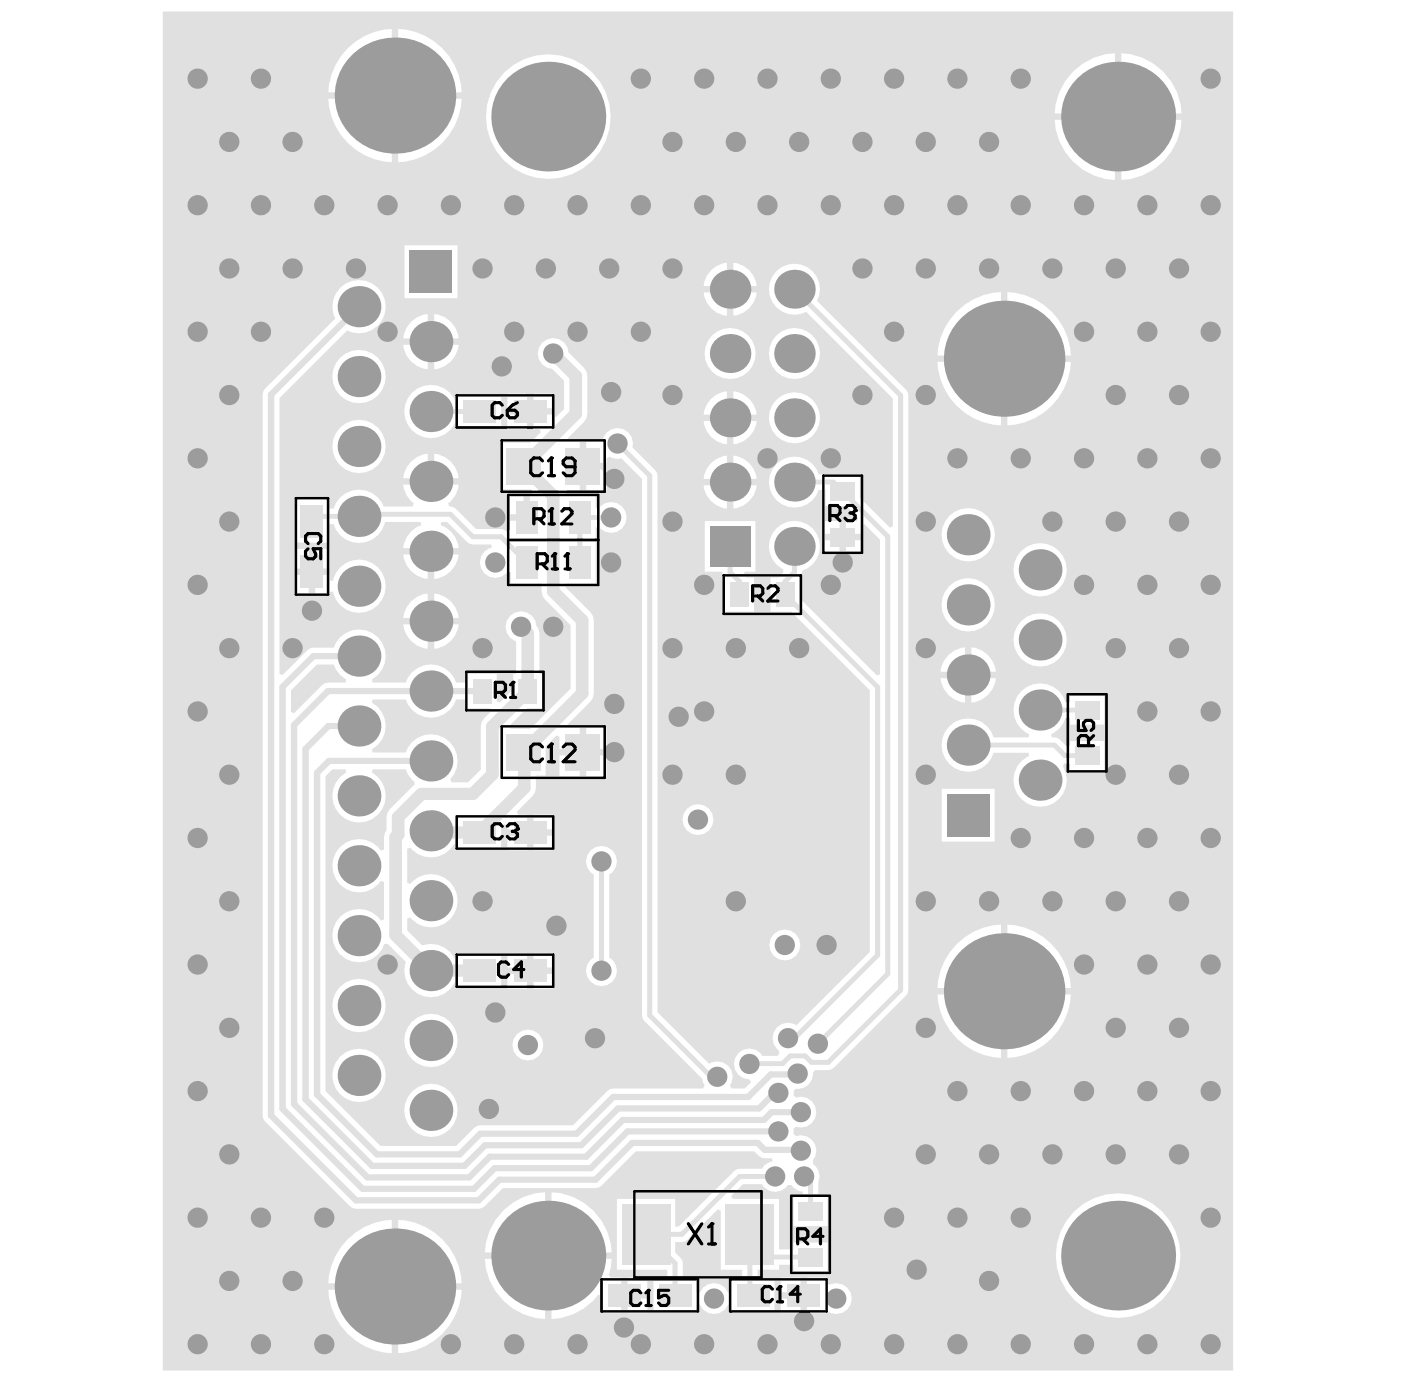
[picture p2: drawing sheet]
<svg xmlns="http://www.w3.org/2000/svg" width="184mm" height="182mm" viewBox="0 0 184 182" stroke-linecap="round" stroke-linejoin="round" font-family="sans-serif">
<g fill="#e0e0e0">
<path d="M88.7 163.4h.9l.4-.1 .3-.2 4-4 .4 .1v7.8h2.8v1.2h-1.3v1.7l-.5 .1a2.04 2.04 0 0 0-1.8-1.2 2.04 2.04 0 0 0-1.9 1.2l-.4-.1v-1.7h-1.9v-2.4l-1-1.1z"/>
<path d="M41.7 87.4h2.2a3.3 3.3 0 0 0 1.6 2l-.1 .4h-2.3l-.4 .1-.4 .2-3.7 3.7-.3-.2v-2.8z"/>
<path d="M49 92h4.3a3.5 3.5 0 0 0 3.3 2.4 3.5 3.5 0 0 0 3.4-2.4h1.5v1.1h2.9l.2 .4-1 1-.3 .5-.1 .5v5.7l-1.7 1.7h-2.2l-.1-.4a3.5 3.5 0 0 0-.8-5.4 3.5 3.5 0 0 0-5.1 1.9h-4.3l-.1-.4a3.5 3.5 0 0 0 0-6.2z"/>
<path d="M21.4 1.5v178.8h140.7v-178.8zM45.7 6.4a8.7 8.7 0 0 1 5.8-2.6v8.3h-8.3a8.6 8.6 0 0 1 2.5-5.7zM52.3 3.8a8.7 8.7 0 0 1 8.4 8.3h-8.4zM141 9.4a8.1 8.1 0 0 1 5.5-2.4v7.9h-7.9a8.1 8.1 0 0 1 2.4-5.5zM147.4 7a8.3 8.3 0 0 1 7.9 7.9h-7.9zM52.3 13h8.4a8.7 8.7 0 0 1-8.4 8.3zM43.2 13h8.3v8.3a8.7 8.7 0 0 1-8.3-8.3zM63.9 15.3a8.2 8.2 0 0 1 16.4 0 8.2 8.2 0 0 1-16.4 0zM138.6 15.8h7.9v7.9a8.3 8.3 0 0 1-7.9-7.9zM147.4 15.8h7.9a8.3 8.3 0 0 1-7.9 7.9zM93.5 35.5l.7-.5 .9-.4h.4v3h-3l.1-.5 .3-.8zM96.4 34.6a3.4 3.4 0 0 1 3.1 3h-3.1zM53.2 32.3h6.9v6.9h-6.9zM92.5 38.5h3v3a3.4 3.4 0 0 1-3-3zM96.4 38.5h3.1a3.4 3.4 0 0 1-3.1 3zM54 42.3l.8-.6 .9-.3 .5-.1v3.2h-3.2l.1-.5 .3-.9zM57.1 41.3a3.6 3.6 0 0 1 3.2 3.2h-3.2zM125.8 41a8.7 8.7 0 0 1 5.8-2.6v8.4h-8.4a8.6 8.6 0 0 1 2.6-5.8zM132.4 38.4a8.7 8.7 0 0 1 8.4 8.4h-8.4zM53 45.4h3.2v3.2a3.5 3.5 0 0 1-3.2-3.2zM57.1 45.4h3.2a3.5 3.5 0 0 1-3.2 3.2zM92.6 46.5a3.4 3.4 0 0 1 6.7 0 3.4 3.4 0 0 1-6.7 0zM101.1 46.5a3.4 3.4 0 0 1 6.7 0 3.4 3.4 0 0 1-6.7 0zM54.2 51.6a3.5 3.5 0 0 1 5.6 1h.4v-.7h5.7v4.4h-5.7v-.6l-.4-.1a3.5 3.5 0 0 1-5.2 1.4 3.5 3.5 0 0 1-.4-5.4zM43.7 49.5a3.5 3.5 0 0 1 7 0 3.5 3.5 0 0 1-7 0zM66.7 51.8h2.6v1.9h-2.6zM70.1 51.8h2.6v1.9h-2.6zM93.5 52.5l.7-.6 .9-.4h.4v3h-3l.1-.5 .3-.8zM96.4 51.5a3.4 3.4 0 0 1 3.1 3h-3.1zM123.2 47.6h8.4v8.3a8.7 8.7 0 0 1-8.4-8.3zM132.4 47.6h8.4a8.7 8.7 0 0 1-8.4 8.3zM66.7 54.5h2.6v2h-2.6zM101.1 55a3.4 3.4 0 0 1 6.7 0 3.4 3.4 0 0 1-6.7 0zM92.5 55.4h3v3a3.4 3.4 0 0 1-3-3zM96.4 55.4h3.1a3.4 3.4 0 0 1-3.1 3zM43.7 58.7a3.5 3.5 0 0 1 7 0 3.5 3.5 0 0 1-7 0zM54 60.7l.8-.6 .9-.3 .5-.1v3.2h-3.2l.1-.5 .3-.9zM57.1 59.7a3.6 3.6 0 0 1 3.2 3.2h-3.2zM93.5 60.9l.7-.6 .9-.3 .4-.1v3.1h-3l.1-.5 .3-.9zM96.4 59.9a3.4 3.4 0 0 1 3.1 3.1h-3.1zM77.1 61.7h2.6v2.9h-2.6zM92.5 63.8h3v3.1a3.4 3.4 0 0 1-3-3.1zM96.4 63.8h3.1a3.4 3.4 0 0 1-3.1 3.1zM67 65.1h1.8v2.5h-1.8zM108.3 68.5h2v1.7h-2zM108.3 71.1h2v1.6h-2zM111.2 71.1h2v1.6h-2zM123.8 70.3a3.5 3.5 0 0 1 7 0 3.5 3.5 0 0 1-7 0zM38.7 72.2h1.9v2.6h-1.9zM41.4 72.2h2v2.6h-2zM53 72.9h3.2v3.2a3.5 3.5 0 0 1-3.2-3.2zM57.1 72.9h3.2a3.5 3.5 0 0 1-3.2 3.2zM38.7 75.6h1.9v2.6h-1.9zM41.4 75.6h2v.8h.4a3.5 3.5 0 0 1 5.4-2.2 3.5 3.5 0 0 1 0 5.8 3.5 3.5 0 0 1-5.4-2.2h-.4v.4h-2zM133.2 74.9a3.5 3.5 0 0 1 7 0 3.5 3.5 0 0 1-7 0zM92.6 68.5h6.7v6.7h-1.4l-.2 .4 .4 .4h1v4.5h-3.8v-4.5l-.3-.4v-.4h-2.4zM54 79.1l.8-.6 .9-.4h.5v3.2h-3.2l.1-.6 .3-.8zM57.1 78.1a3.5 3.5 0 0 1 3.2 3.2h-3.2zM123.8 79.6a3.5 3.5 0 0 1 7 0 3.5 3.5 0 0 1-7 0zM53 82.1h3.2v3.2a3.5 3.5 0 0 1-3.2-3.2zM57.1 82.1h3.2a3.5 3.5 0 0 1-3.2 3.2zM133.2 84.2a3.5 3.5 0 0 1 7 0 3.5 3.5 0 0 1-7 0zM124.7 86.2l.7-.6 .9-.4 .5-.1v3.3h-3.2l.1-.6 .4-.9zM127.7 85.1a3.5 3.5 0 0 1 3.2 3.3h-3.2zM124.8 95.5a3.5 3.5 0 0 1 5.8 1.5h4.6l.1-.4a3.5 3.5 0 0 1-.9-5.9 3.5 3.5 0 0 1 5.7 1.7h.5v-.9h4.5v3.8h-4.5v-.9h-.5a3.3 3.3 0 0 1-1.9 2.2v.4l.8 .1 1.2 1.1 .4-.2v-.5h4.5v3.8h-4.5v-.9h-.7l-.2 .4a3.5 3.5 0 0 1-1.3 4.9 3.5 3.5 0 0 1-4.8-1.5 3.5 3.5 0 0 1 1.7-4.8l-.1-.4h-4.6a3.5 3.5 0 0 1-5.2 2 3.5 3.5 0 0 1-.6-5.5zM127.7 89.2h3.2a3.5 3.5 0 0 1-3.2 3.2zM123.6 89.2h3.2v3.2a3.5 3.5 0 0 1-3.2-3.2zM77.1 95.7h2.6v2.8h-2.6zM73.5 99.3h2.7v2.9h-2.7zM77.1 99.3h2.6v2.9h-2.6zM70.1 107.2h2.6v1.9h-2.6zM89.7 107.8a2.05 2.05 0 0 1 4.1 0 2.05 2.05 0 0 1-4.1 0zM123.8 103.7h6.9v7h-6.9zM66.7 109.9h2.6v1.9h-2.6zM70.1 109.9h2.6v1.9h-2.6zM101.1 124.3a2.05 2.05 0 0 1 4.1 0 2.05 2.05 0 0 1-4.1 0zM66.7 125.3h2.6v2h-2.6zM70.1 125.3h2.6v2h-2.6zM77.6 111.9a2.02 2.02 0 0 1 3.1 .1 2.02 2.02 0 0 1-.6 3v11a2.02 2.02 0 0 1 .5 3 2.02 2.02 0 0 1-3.1 0 2.02 2.02 0 0 1 .5-3v-11a1.98 1.98 0 0 1-.4-3.1zM125.8 124.2a8.6 8.6 0 0 1 5.8-2.6v8.4h-8.4a8.6 8.6 0 0 1 2.6-5.8zM132.4 121.6a8.7 8.7 0 0 1 8.4 8.4h-8.4zM66.7 128.1h2.6v1.9h-2.6zM70.1 128.1h2.6v1.9h-2.6zM43.7 132.3a3.5 3.5 0 0 1 7 0 3.5 3.5 0 0 1-7 0zM132.4 130.8h8.4a8.7 8.7 0 0 1-8.4 8.3zM123.2 130.8h8.4v8.3a8.7 8.7 0 0 1-8.4-8.3zM67.4 137.5a2.04 2.04 0 0 1 4 0 2.04 2.04 0 0 1-4 0zM53.1 136.9a3.6 3.6 0 0 1 7.1 0 3.6 3.6 0 0 1-7.1 0zM44.7 37.9a3.5 3.5 0 0 1 5.9 1.9 3.5 3.5 0 0 1-5 3.7l-8.9 8.9v36.2l.4 .2 3.3-3.3 .4-.2 .4-.1h2.7l.3-.7a3.5 3.5 0 0 1 5.5-.7 3.5 3.5 0 0 1-.8 5.6l.1 .4h4.3a3.5 3.5 0 0 1 3.3-2.4 3.5 3.5 0 0 1 3.4 2.4h1.5v-1.2h3.8v3.7l.4 .1 1.8-1.8v-2h.3v-4.3h-.1a2.03 2.03 0 0 1-.4-3.5 2.03 2.03 0 0 1 3.2 1.5l.3 .4 .1 .6v5.3h.4v4.5h-2l-2.3 2.4 .1 .3h2.6l5.3-5.2v-8.4l-3.4-3.3-.3-.5-.1-.6v-1h-4.1v-1.5l-.4-.1a2.01 2.01 0 0 1-3.3-.1 2.01 2.01 0 0 1 1.2-3.1v-.4h-2.5l-.3-.1-.4-.2-2.6-2.6h-.8l-.1 .4 .6 .2a3.5 3.5 0 0 1 1.8 2.8h-7.3l.1-.5a3.5 3.5 0 0 1 2.3-2.5l-.1-.4h-4.7a3.5 3.5 0 0 1-3.3 2.7 3.5 3.5 0 0 1-3.5-2.5h-.6v2.5h-4.4v-5.7h4.4v1.2h.6l.4-.7a3.5 3.5 0 0 1 3.2-1.8 3.5 3.5 0 0 1 3 2.2h3.8l.2-.4a3.3 3.3 0 0 1-1.4-2.5h7.3l-.1 .6-.4 .9-.5 .7-.4 .3 .1 .4 .6 .1 .3 .2 2.7 2.7h3.2l.4 .1 .3 .2 .5-.2v-1.2h2.2v-.4h.4v-3h.2l.2-.4-.3-.3h-3.8v-6.2h3.8l1.4-1.4-.2-.3h-.8v-2h2.6v.2l.4 .1 1-1v-3.7l-1.5-1.6a2.02 2.02 0 0 1-1.9-2.1 2.02 2.02 0 0 1 2-1.9 2.02 2.02 0 0 1 2 1.8l2.1 2.1 .3 .5 .1 .6v4.9l-.1 .6-.3 .5-2.2 2.1 .2 .4h1.4v6.6h-1.6l-.2 .3 .1 .3h3.8v1.5l.4 .2 .2-.3a2.03 2.03 0 0 1 2.9 .1 2.03 2.03 0 0 1-.2 2.9 2.03 2.03 0 0 1-2.9-.4l-.4 .2v7.4h-3.9l-.1 .4 3.3 3.3 .3 .5 .1 .6v9.6l-.1 .6-.3 .5-3 3 .2 .4h1.4v2.8h-2.7v-1.6l-.4-.2-1.4 1.5v3.8h-1.3v1.6l-.1 .6-.3 .5-2.1 2.1 .2 .4h1.2v1.9h-2.6v-.5l-.4-.2-.4 .4v2.9h-5.7v-.7h-.5a3.5 3.5 0 0 1-5.7 .5l-.5 .1v4.5l.5 .2 .2-.3a3.5 3.5 0 0 1 5 0 3.5 3.5 0 0 1-.2 5.1 3.5 3.5 0 0 1-5-.4l-.5 .1v1.6l2 2 .2-.1a3.5 3.5 0 0 1 4.1 1.8h.4v-.6h5.7v4.3h-5.7v-.6h-.4l-.1 .2a3.5 3.5 0 0 1-4.5 1.5 3.5 3.5 0 0 1-1.9-4.4l-2.3-2.4-.5 .1-.3 .6a3.5 3.5 0 0 1-5.2 1 3.5 3.5 0 0 1-.2-5.3 3.5 3.5 0 0 1 5.3 .6l.4-.2v-4.9l-.4-.1-.4 .5a3.5 3.5 0 0 1-5.1-.2 3.5 3.5 0 0 1 .4-5.1 3.5 3.5 0 0 1 5.1 .8l.4-.2v-1.6l.1-.6 .2-.3v-1.7l.1-.6 .4-.5 3.2-3.2v-.4l-.3-.2-.6-.8-.3-.6h-4.3l-.1 .4a3.5 3.5 0 0 1 1 5.3 3.5 3.5 0 0 1-5.4 0 3.5 3.5 0 0 1 1-5.3l-.1-.4h-1.7l-.9 .9v41.4l7.2 7.2h10l2.3-2.4 .4-.2 .4-.1h12.2l4.5-4.5 .4-.2 .4-.1h11.8l.2-.5-.2-.3-.1-.5-7.6-7.6-.2-.4-.1-.3v-70.6l-2.7-2.7-.5 .1-.8-.2-.3-.1-.4 .2v.6h-2.6v-2.9h2.1a2 2 0 0 1 2.4-1.7 2 2 0 0 1 1.5 2.5l3 3 .2 .4 .1 .4v70.5l6.8 6.8 .3-.2a2.01 2.01 0 0 1 2.3 .6 2.01 2.01 0 0 1 .1 2.4l.3 .5h1.7l.8-.9-.2-.3-.8-.2a2.02 2.02 0 0 1-.8-3.2 2.02 2.02 0 0 1 3.3 .3h2l.2-.3v-.5l-.3-.1a2.01 2.01 0 0 1-.1-2.7 2.01 2.01 0 0 1 2.7-.4l9.6-9.7v-34.4l-10.3-10.3h-2.7v-4.5h1l.7-.7-.1-.5h-.2a3.4 3.4 0 0 1-.7-5.3 3.4 3.4 0 0 1 5.2 .6 3.4 3.4 0 0 1-1.8 4.9 1.09 1.09 0 0 1-.3 1v2.7l10.2 10.2 .4-.2v-17.7l-2.1-2.1-.4 .2v1.1h-2v-1.7h1.4l.2-.4-1.6-1.5h-2.7v-2.2h-.9l-.3 .7a3.4 3.4 0 0 1-5.2 .8 3.4 3.4 0 0 1 .5-5.3 3.4 3.4 0 0 1 5 1.8h1.9l.4 .1 .4 .2h2.7v2.7l4 4 .4-.2v-16.8l-11.4-11.4a3.3 3.3 0 0 1-4.9-2.4 3.3 3.3 0 0 1 3.8-3.9 3.3 3.3 0 0 1 2.5 4.9l11.7 11.7 .2 .3 .1 .4v78.2l-.1 .4-.2 .3-9.5 9.5-.4 .3h-.3h-1.8l-.2 .4v.1a1.99 1.99 0 0 1-2.3 2l-.3 .3v.6l.4 .3 .6-.2a2.03 2.03 0 0 1 2 2.4 2.03 2.03 0 0 1-2.6 1.6l-.4 .3v.6l.4 .3a2 2 0 0 1 2.2 .8 2 2 0 0 1-.1 2.4l.1 .5 .2 .2a2.07 2.07 0 0 1 .5 2.3v1.8h1.2v3.9h-4.5v-3.9h1.2v-.7l-.6-.1-.6-.4-.3-.3h-.5l-.2 .3a1.99 1.99 0 0 1-3.1-.4h-2.5l-1.6 1.5 .2 .4h6.1v6.6h1.9v-.9h4.5v3.9h-4.5v-.9h-1.9v.6h-2.8v1.2h2.2v4.3h-5.6v-.8l-.5-.1a2.04 2.04 0 0 1-1.8 1.2 2.04 2.04 0 0 1-1.9-1.2l-.4 .1v.8h-5.7v-4.3h1.8v-1.2h-6.6v-9.3h7.6v3.6h.5l7.3-7.3 .3-.2 .4-.1h3l.2-.4 .7-.4 .4-.1v-.5h-1.4l-1-.9h-15.5l-4.5 4.5-.4 .3-.4 .1h-12.2l-2.4 2.4-.4 .2-.4 .1h-16.1l-.4-.1-.4-.2-11.2-11.2-.2-.4-.1-.4v-94.8l.1-.4 .2-.4 9.3-9.2-.3-.7a3.5 3.5 0 0 1 .9-3.3zM43.7 141.4a3.5 3.5 0 0 1 7 0 3.5 3.5 0 0 1-7 0zM53.1 146a3.6 3.6 0 0 1 7.1 0 3.6 3.6 0 0 1-7.1 0zM66.1 159.2a8.1 8.1 0 0 1 5.5-2.4v7.9h-7.9a8.1 8.1 0 0 1 2.4-5.5zM72.5 156.8a8.3 8.3 0 0 1 7.9 7.9h-7.9zM45.7 163a8.7 8.7 0 0 1 5.8-2.6v8.4h-8.3a8.6 8.6 0 0 1 2.5-5.8zM52.3 160.4a8.7 8.7 0 0 1 8.4 8.4h-8.4zM106.1 168h2.5v.8l.4 .2a2.02 2.02 0 0 1 3 1.8 2.02 2.02 0 0 1-3 1.8l-.4 .1h-2.5zM102.6 168h2.6v2h-2.6zM82.5 168h2.6v2h-2.6zM82.5 170.8h2.6v1.9h-2.6zM102.6 170.8h2.6v1.9h-2.6zM138.8 165.1a8.2 8.2 0 0 1 16.4 0 8.2 8.2 0 0 1-16.4 0zM63.7 165.6h7.9v7.9a8.3 8.3 0 0 1-7.9-7.9zM72.5 165.6h7.9l-.1 1.2-.3 .9 .3 .3h1.3v4.7h-2.5v-2.3l-.5-.1a8 8 0 0 1-6.1 3.2zM52.3 169.6h8.4a8.7 8.7 0 0 1-8.4 8.4zM43.2 169.6h8.3v8.4a8.7 8.7 0 0 1-8.3-8.4z"/>
</g>
<path d="M138.6 98l1.4 1.4M142.9 93.4h.1M109.9 170.8v.4" fill="none" stroke="#e0e0e0" stroke-width=".65"/>
<circle cx="107.5" cy="137.3" r=".33" fill="#e0e0e0"/>
<g fill="none" stroke="#e0e0e0" stroke-width=".65">
<path d="M63 54.1h.1M69.7 51.9v2.2M76.6 61.3h2.5M97.2 76.5v1.7M103.2 76.5v1.7M109.5 63.4l1.3 1.2M110.8 70.6v3.4M69.7 131.1l-2.1 2.1M98.5 139.9h.1M103.6 136.5h.8M105.8 138.9h-1.9l-1 1M93.5 141.6h.8"/>
<path d="M82.1 170.4l-.1 4.2M105.6 170.4l.1 3.4"/>
</g>
<path d="M63.8 150.6l-2.8 2.7M64.4 152.1l-2.7 2.8M100.5 151.2h4.7l.1 .2M101.8 143.7h.5M104.8 141.2l-.1 .1h-3.4M105.3 146.3h-3.9l-1 1" fill="none" stroke="#e0e0e0" stroke-width=".83"/>
<path d="M63 127.7h.1" fill="none" stroke="#e0e0e0" stroke-width="1.6"/>
<circle cx="56.6" cy="90.9" r=".42" fill="#e0e0e0"/>
<g fill="none" stroke="#e0e0e0" stroke-width=".65">
<path d="M104.4 38l14 14v78.2l-9.5 9.5h-2.2l-.9-.8M56.6 54.1h6.4M66 48.2l3.7 3.7M81.2 58.3l4.2 4.3v71l8.1 8M41 68.5l.6-.6h5.6l.3-.3h11.7l2.9 3h3.7l3.4 3.4M41 75.2v5.1M65.1 68.1h4.1M79.1 61.3l1.6 1.7M80.3 68.1h-4.1v5.9M96 71.9v3.3l1.2 1.3M103.2 78.2l12.2 12.2v35.2l-11 10.9M104.4 71.9v3.3l-1.2 1.3"/>
<path d="M104.4 63.4h5.1M110.8 64.6l5.9 6v57.5l-9.2 9.2M80.7 98.9h-4.1v9.2l-1.3 1.4h-5.6M127.3 98h11.3M136.7 93.4h6.2M140 99.4h2.9M79.1 113.3v14.4M65.1 133.2h2.5M69.7 127.7v3.4M98.5 139.9h4.4M101.9 154.7h-4.7l-7.6 7.6h-4.7l3.8 3.9v4.2M105.7 154.7l.8 .9v3.7"/>
<path d="M106.5 165.3h-4.9l-3-3v7.7l.4 .4"/>
</g>
<path d="M47.2 40.3l-11.6 11.6v94.8l11.2 11.2h16.1l2.7-2.7h12.7l4.8-4.9h16.5l.9 .9M47.2 86.3h-6l-4.1 4.1v55.4l10.6 10.6h14.6l2.7-2.8h12.7l4.8-4.8h19.8M47.2 95.5h-4l-3 3v46.1l8.7 8.7h12.1M63.4 90.9h-20.3l-4.4 4.5v49.8l9.6 9.7h13.4M56.6 100.1h-13.4l-1.5 1.5v42.4l7.8 7.8h10.9l2.7-2.7h12.7l4.8-4.8h17.7l3-3M100.4 147.3h-18.5l-4.9 4.8h-12.6M101.8 143.7l-2 2.1h-18.6l-4.8 4.8h-12.6" fill="none" stroke="#e0e0e0" stroke-width=".83"/>
<path d="M72.7 46.5l3 3v4.9l-6.9 6.9 3.9 3.9v12.6l3.8 3.8v9.6l-7.7 7.7M68.5 82.4l.9 .9v7.6l-4.7 4.6v6.3l-2.6 2.6h-6.7l-3.1 3.1v2.3l-.3 .3v12.9l4.6 4.7h6.4M68.9 98.9v4.7l-5.9 5.9h-6.1l-.3-.2" fill="none" stroke="#e0e0e0" stroke-width="1.6"/>
<g fill="#9c9c9c">
<circle cx="26" cy="10.3" r="1.33"/>
<circle cx="26" cy="27" r="1.33"/>
<circle cx="26" cy="43.6" r="1.33"/>
<circle cx="26" cy="60.3" r="1.33"/>
<circle cx="26" cy="76.9" r="1.33"/>
<circle cx="26" cy="93.6" r="1.33"/>
<circle cx="26" cy="110.2" r="1.33"/>
<circle cx="26" cy="126.9" r="1.33"/>
<circle cx="26" cy="143.5" r="1.33"/>
<circle cx="26" cy="160.2" r="1.33"/>
<circle cx="26" cy="176.8" r="1.33"/>
<circle cx="34.3" cy="10.3" r="1.33"/>
<circle cx="30.1" cy="18.7" r="1.33"/>
<circle cx="34.3" cy="27" r="1.33"/>
<circle cx="30.1" cy="35.3" r="1.33"/>
<circle cx="34.3" cy="43.6" r="1.33"/>
<circle cx="30.1" cy="52" r="1.33"/>
<circle cx="30.1" cy="68.6" r="1.33"/>
<circle cx="30.1" cy="85.2" r="1.33"/>
<circle cx="30.1" cy="101.9" r="1.33"/>
<circle cx="30.1" cy="118.5" r="1.33"/>
<circle cx="30.1" cy="135.2" r="1.33"/>
<circle cx="30.1" cy="151.8" r="1.33"/>
<circle cx="34.3" cy="160.2" r="1.33"/>
<circle cx="30.1" cy="168.5" r="1.33"/>
<circle cx="34.3" cy="176.8" r="1.33"/>
<circle cx="38.5" cy="18.7" r="1.33"/>
<circle cx="42.6" cy="27" r="1.33"/>
<circle cx="38.5" cy="35.3" r="1.33"/>
<circle cx="38.5" cy="85.2" r="1.33"/>
<circle cx="42.6" cy="160.2" r="1.33"/>
<circle cx="38.5" cy="168.5" r="1.33"/>
<circle cx="42.6" cy="176.8" r="1.33"/>
<circle cx="50.9" cy="27" r="1.33"/>
<circle cx="46.8" cy="35.3" r="1.33"/>
<circle cx="50.9" cy="43.6" r="1.33"/>
<circle cx="50.9" cy="126.9" r="1.33"/>
<circle cx="59.3" cy="27" r="1.33"/>
<circle cx="59.3" cy="176.8" r="1.33"/>
<circle cx="67.6" cy="27" r="1.33"/>
<circle cx="63.4" cy="35.3" r="1.33"/>
<circle cx="67.6" cy="43.6" r="1.33"/>
<circle cx="63.4" cy="85.2" r="1.33"/>
<circle cx="63.4" cy="118.5" r="1.33"/>
<circle cx="67.6" cy="176.8" r="1.33"/>
<circle cx="75.9" cy="27" r="1.33"/>
<circle cx="71.8" cy="35.3" r="1.33"/>
<circle cx="75.9" cy="43.6" r="1.33"/>
<circle cx="75.9" cy="176.8" r="1.33"/>
<circle cx="84.2" cy="10.3" r="1.33"/>
<circle cx="84.2" cy="27" r="1.33"/>
<circle cx="80.1" cy="35.3" r="1.33"/>
<circle cx="84.2" cy="43.6" r="1.33"/>
<circle cx="84.2" cy="176.8" r="1.33"/>
<circle cx="92.6" cy="10.3" r="1.33"/>
<circle cx="88.4" cy="18.7" r="1.33"/>
<circle cx="92.6" cy="27" r="1.33"/>
<circle cx="88.4" cy="35.3" r="1.33"/>
<circle cx="88.4" cy="52" r="1.33"/>
<circle cx="88.4" cy="68.6" r="1.33"/>
<circle cx="92.6" cy="76.9" r="1.33"/>
<circle cx="88.4" cy="85.2" r="1.33"/>
<circle cx="92.6" cy="93.6" r="1.33"/>
<circle cx="88.4" cy="101.9" r="1.33"/>
<circle cx="92.6" cy="176.8" r="1.33"/>
<circle cx="100.9" cy="10.3" r="1.33"/>
<circle cx="96.7" cy="18.7" r="1.33"/>
<circle cx="100.9" cy="27" r="1.33"/>
<circle cx="100.9" cy="60.3" r="1.33"/>
<circle cx="96.7" cy="85.2" r="1.33"/>
<circle cx="96.7" cy="101.9" r="1.33"/>
<circle cx="96.7" cy="118.5" r="1.33"/>
<circle cx="100.9" cy="176.8" r="1.33"/>
<circle cx="109.2" cy="10.3" r="1.33"/>
<circle cx="105" cy="18.7" r="1.33"/>
<circle cx="109.2" cy="27" r="1.33"/>
<circle cx="109.2" cy="60.3" r="1.33"/>
<circle cx="109.2" cy="76.9" r="1.33"/>
<circle cx="105" cy="85.2" r="1.33"/>
<circle cx="109.2" cy="176.8" r="1.33"/>
<circle cx="117.5" cy="10.3" r="1.33"/>
<circle cx="113.4" cy="18.7" r="1.33"/>
<circle cx="117.5" cy="27" r="1.33"/>
<circle cx="113.4" cy="35.3" r="1.33"/>
<circle cx="117.5" cy="43.6" r="1.33"/>
<circle cx="113.4" cy="52" r="1.33"/>
<circle cx="117.5" cy="160.2" r="1.33"/>
<circle cx="117.5" cy="176.8" r="1.33"/>
<circle cx="125.8" cy="10.3" r="1.33"/>
<circle cx="121.7" cy="18.7" r="1.33"/>
<circle cx="125.8" cy="27" r="1.33"/>
<circle cx="121.7" cy="35.3" r="1.33"/>
<circle cx="121.7" cy="52" r="1.33"/>
<circle cx="125.8" cy="60.3" r="1.33"/>
<circle cx="121.7" cy="68.6" r="1.33"/>
<circle cx="121.7" cy="85.2" r="1.33"/>
<circle cx="121.7" cy="101.9" r="1.33"/>
<circle cx="121.7" cy="118.5" r="1.33"/>
<circle cx="121.7" cy="135.2" r="1.33"/>
<circle cx="125.8" cy="143.5" r="1.33"/>
<circle cx="121.7" cy="151.8" r="1.33"/>
<circle cx="125.8" cy="160.2" r="1.33"/>
<circle cx="125.8" cy="176.8" r="1.33"/>
<circle cx="134.2" cy="10.3" r="1.33"/>
<circle cx="130" cy="18.7" r="1.33"/>
<circle cx="134.2" cy="27" r="1.33"/>
<circle cx="130" cy="35.3" r="1.33"/>
<circle cx="134.2" cy="60.3" r="1.33"/>
<circle cx="134.2" cy="110.2" r="1.33"/>
<circle cx="130" cy="118.5" r="1.33"/>
<circle cx="134.2" cy="143.5" r="1.33"/>
<circle cx="130" cy="151.8" r="1.33"/>
<circle cx="134.2" cy="160.2" r="1.33"/>
<circle cx="130" cy="168.5" r="1.33"/>
<circle cx="134.2" cy="176.8" r="1.33"/>
<circle cx="142.5" cy="27" r="1.33"/>
<circle cx="138.3" cy="35.3" r="1.33"/>
<circle cx="142.5" cy="43.6" r="1.33"/>
<circle cx="142.5" cy="60.3" r="1.33"/>
<circle cx="138.3" cy="68.6" r="1.33"/>
<circle cx="142.5" cy="76.9" r="1.33"/>
<circle cx="142.5" cy="110.2" r="1.33"/>
<circle cx="138.3" cy="118.5" r="1.33"/>
<circle cx="142.5" cy="126.9" r="1.33"/>
<circle cx="142.5" cy="143.5" r="1.33"/>
<circle cx="138.3" cy="151.8" r="1.33"/>
<circle cx="142.5" cy="176.8" r="1.33"/>
<circle cx="150.8" cy="27" r="1.33"/>
<circle cx="146.7" cy="35.3" r="1.33"/>
<circle cx="150.8" cy="43.6" r="1.33"/>
<circle cx="146.7" cy="52" r="1.33"/>
<circle cx="150.8" cy="60.3" r="1.33"/>
<circle cx="146.7" cy="68.6" r="1.33"/>
<circle cx="150.8" cy="76.9" r="1.33"/>
<circle cx="146.7" cy="85.2" r="1.33"/>
<circle cx="150.8" cy="93.6" r="1.33"/>
<circle cx="146.7" cy="101.9" r="1.33"/>
<circle cx="150.8" cy="110.2" r="1.33"/>
<circle cx="146.7" cy="118.5" r="1.33"/>
<circle cx="150.8" cy="126.9" r="1.33"/>
<circle cx="146.7" cy="135.2" r="1.33"/>
<circle cx="150.8" cy="143.5" r="1.33"/>
<circle cx="146.7" cy="151.8" r="1.33"/>
<circle cx="150.8" cy="176.8" r="1.33"/>
<circle cx="159.1" cy="10.3" r="1.33"/>
<circle cx="159.1" cy="27" r="1.33"/>
<circle cx="155" cy="35.3" r="1.33"/>
<circle cx="159.1" cy="43.6" r="1.33"/>
<circle cx="155" cy="52" r="1.33"/>
<circle cx="159.1" cy="60.3" r="1.33"/>
<circle cx="155" cy="68.6" r="1.33"/>
<circle cx="159.1" cy="76.9" r="1.33"/>
<circle cx="155" cy="85.2" r="1.33"/>
<circle cx="159.1" cy="93.6" r="1.33"/>
<circle cx="155" cy="101.9" r="1.33"/>
<circle cx="159.1" cy="110.2" r="1.33"/>
<circle cx="155" cy="118.5" r="1.33"/>
<circle cx="159.1" cy="126.9" r="1.33"/>
<circle cx="155" cy="135.2" r="1.33"/>
<circle cx="159.1" cy="143.5" r="1.33"/>
<circle cx="155" cy="151.8" r="1.33"/>
<circle cx="159.1" cy="160.2" r="1.33"/>
<circle cx="159.1" cy="176.8" r="1.33"/>
<circle cx="64.3" cy="145.9" r="1.33"/>
<circle cx="105.3" cy="151.4" r="1.33"/>
<circle cx="41" cy="80.3" r="1.33"/>
<circle cx="65.1" cy="68.1" r="1.33"/>
<circle cx="80.7" cy="92.6" r="1.33"/>
<circle cx="80.7" cy="98.9" r="1.33"/>
<circle cx="65.1" cy="133.2" r="1.33"/>
<circle cx="94.3" cy="141.6" r="1.33"/>
<circle cx="102.3" cy="148.8" r="1.33"/>
<circle cx="105.3" cy="146.3" r="1.33"/>
<circle cx="102.3" cy="143.7" r="1.33"/>
<circle cx="98.5" cy="139.9" r="1.33"/>
<circle cx="104.8" cy="141.2" r="1.33"/>
<circle cx="103.6" cy="136.5" r="1.33"/>
<circle cx="107.5" cy="137.3" r="1.33"/>
<circle cx="68.5" cy="82.4" r="1.33"/>
<circle cx="66" cy="48.2" r="1.33"/>
<circle cx="82" cy="174.6" r="1.33"/>
<circle cx="105.7" cy="173.8" r="1.33"/>
<circle cx="120.5" cy="167" r="1.33"/>
<circle cx="93.9" cy="170.8" r="1.33"/>
<circle cx="105.7" cy="154.7" r="1.33"/>
<circle cx="101.9" cy="154.7" r="1.33"/>
<circle cx="110.8" cy="74" r="1.33"/>
<circle cx="89.2" cy="94.3" r="1.33"/>
<circle cx="80.7" cy="63" r="1.33"/>
<circle cx="80.3" cy="51.6" r="1.33"/>
<circle cx="81.2" cy="58.3" r="1.33"/>
<circle cx="72.7" cy="46.5" r="1.33"/>
<circle cx="80.3" cy="74" r="1.33"/>
<circle cx="72.7" cy="82.4" r="1.33"/>
<circle cx="80.3" cy="68.1" r="1.33"/>
<circle cx="65.1" cy="74" r="1.33"/>
<circle cx="91.7" cy="107.8" r="1.33"/>
<circle cx="103.2" cy="124.3" r="1.33"/>
<circle cx="108.7" cy="124.3" r="1.33"/>
<circle cx="73.1" cy="121.8" r="1.33"/>
<circle cx="78.2" cy="136.6" r="1.33"/>
<circle cx="79.1" cy="113.3" r="1.33"/>
<circle cx="79.1" cy="127.7" r="1.33"/>
<circle cx="109.9" cy="170.8" r="1.33"/>
<circle cx="69.4" cy="137.5" r="1.33"/>
<circle cx="104.4" cy="71.9" r="2.61"/>
<circle cx="104.4" cy="38" r="2.61"/>
<circle cx="147" cy="165.1" r="7.4"/>
<circle cx="127.3" cy="98" r="2.76"/>
<circle cx="127.3" cy="70.3" r="2.76"/>
<circle cx="127.3" cy="79.6" r="2.76"/>
<circle cx="104.4" cy="46.5" r="2.61"/>
<circle cx="104.4" cy="55" r="2.61"/>
<circle cx="96" cy="55" r="2.61"/>
<circle cx="96" cy="46.5" r="2.61"/>
<circle cx="72.1" cy="165.1" r="7.4"/>
<circle cx="47.2" cy="123.1" r="2.76"/>
<circle cx="47.2" cy="132.3" r="2.76"/>
<circle cx="47.2" cy="141.4" r="2.76"/>
<circle cx="47.2" cy="104.7" r="2.76"/>
<circle cx="47.2" cy="113.9" r="2.76"/>
<circle cx="47.2" cy="77.1" r="2.76"/>
<circle cx="47.2" cy="86.3" r="2.76"/>
<circle cx="47.2" cy="49.5" r="2.76"/>
<circle cx="47.2" cy="58.7" r="2.76"/>
<circle cx="147" cy="15.3" r="7.4"/>
<circle cx="127.3" cy="88.8" r="2.76"/>
<circle cx="104.4" cy="63.4" r="2.61"/>
<circle cx="96" cy="63.4" r="2.61"/>
<circle cx="96" cy="38" r="2.61"/>
<circle cx="72.1" cy="15.3" r="7.4"/>
<circle cx="47.2" cy="67.9" r="2.76"/>
<circle cx="47.2" cy="95.5" r="2.76"/>
<circle cx="47.2" cy="40.3" r="2.76"/>
<circle cx="56.6" cy="127.7" r="2.76"/>
<circle cx="56.6" cy="136.9" r="2.76"/>
<circle cx="132" cy="130.4" r="7.8"/>
<circle cx="56.6" cy="100.1" r="2.76"/>
<circle cx="56.6" cy="109.3" r="2.76"/>
<circle cx="136.7" cy="102.6" r="2.76"/>
<circle cx="56.6" cy="72.5" r="2.76"/>
<circle cx="56.6" cy="81.7" r="2.76"/>
<circle cx="136.7" cy="74.9" r="2.76"/>
<circle cx="136.7" cy="84.2" r="2.76"/>
<circle cx="56.6" cy="44.9" r="2.76"/>
<circle cx="56.6" cy="54.1" r="2.76"/>
<circle cx="132" cy="47.2" r="7.8"/>
<circle cx="51.9" cy="169.2" r="7.8"/>
<circle cx="56.6" cy="63.3" r="2.76"/>
<circle cx="56.6" cy="90.9" r="2.76"/>
<circle cx="56.6" cy="118.5" r="2.76"/>
<circle cx="56.6" cy="146" r="2.76"/>
<circle cx="136.7" cy="93.4" r="2.76"/>
<circle cx="51.9" cy="12.6" r="7.8"/>
</g>
<g fill="#9c9c9c">
<path d="M93.3 69.2h5.3v5.3h-5.3z" fill-rule="evenodd"/>
<path d="M124.4 104.4h5.7v5.6h-5.7z" fill-rule="evenodd"/>
<path d="M53.8 32.9h5.7v5.7h-5.7z" fill-rule="evenodd"/>
</g>
<g fill="#e0e0e0">
<path d="M141.3 98.1h3.2v2.5h-3.2z" fill-rule="evenodd"/>
<path d="M141.3 92.1h3.2v2.5h-3.2z" fill-rule="evenodd"/>
<path d="M109.2 69.4h3.1v2.5h-3.1z" fill-rule="evenodd"/>
<path d="M109.2 63.4h3.1v2.5h-3.1z" fill-rule="evenodd"/>
<path d="M101.9 76.6h2.5v3.2h-2.5z" fill-rule="evenodd"/>
<path d="M96 76.6h2.4v3.2h-2.4z" fill-rule="evenodd"/>
<path d="M74.4 96.5h4.5v4.8h-4.5z" fill-rule="evenodd"/>
<path d="M66.6 96.5h4.5v4.8h-4.5z" fill-rule="evenodd"/>
<path d="M68.1 89.3h2.5v3.2h-2.5z" fill-rule="evenodd"/>
<path d="M62.1 89.3h2.5v3.2h-2.5z" fill-rule="evenodd"/>
<path d="M79.9 168.9h4.3v3h-4.3z" fill-rule="evenodd"/>
<path d="M74.8 65.9h2.8v4.3h-2.8z" fill-rule="evenodd"/>
<path d="M74.8 71.8h2.8v4.3h-2.8z" fill-rule="evenodd"/>
<path d="M74.4 58.9h4.5v4.8h-4.5z" fill-rule="evenodd"/>
<path d="M67.5 126.2h4.4v3h-4.4z" fill-rule="evenodd"/>
<path d="M67.5 108h4.4v3h-4.4z" fill-rule="evenodd"/>
<path d="M67.8 65.9h2.8v4.3h-2.8z" fill-rule="evenodd"/>
<path d="M67.8 71.8h2.8v4.3h-2.8z" fill-rule="evenodd"/>
<path d="M66.6 58.9h4.5v4.8h-4.5z" fill-rule="evenodd"/>
<path d="M67.5 52.6h4.4v3h-4.4z" fill-rule="evenodd"/>
<path d="M60.9 126.2h4.3v3h-4.3z" fill-rule="evenodd"/>
<path d="M60.9 108h4.3v3h-4.3z" fill-rule="evenodd"/>
<path d="M60.9 52.6h4.3v3h-4.3z" fill-rule="evenodd"/>
<path d="M39.5 66.4h3v4.3h-3z" fill-rule="evenodd"/>
<path d="M39.5 73h3v4.4h-3z" fill-rule="evenodd"/>
<path d="M105 164.1h3.1v2.5h-3.1z" fill-rule="evenodd"/>
<path d="M105 158.1h3.1v2.5h-3.1z" fill-rule="evenodd"/>
<path d="M95.4 158.3h6.3v8h-6.3z" fill-rule="evenodd"/>
<path d="M86.6 168.9h4.3v3h-4.3z" fill-rule="evenodd"/>
<path d="M103.5 168.9h4.3v3h-4.3z" fill-rule="evenodd"/>
<path d="M96.8 168.9h4.3v3h-4.3z" fill-rule="evenodd"/>
<path d="M81.8 158.4h6.3v7.9h-6.3z" fill-rule="evenodd"/>
</g>
<g fill="none" stroke="#000" stroke-width=".33">
<path d="M60 52h12.7v4.2h-12.7zM66 57.9h13.5v6.8h-13.5zM38.9 65.5h4.2v12.7h-4.2zM66.8 65.1h11.8v11.8h-11.8zM66.8 71h11.8M95.1 75.7h10.2v5h-10.2zM108.2 62.6h5.1v10.1h-5.1zM61.3 88.4h10.1v5h-10.1zM66 95.5h13.5v6.8h-13.5zM140.4 91.3h5v10.2h-5zM60 107.4h12.7v4.2h-12.7zM60 125.6h12.7v4.2h-12.7z"/>
<path d="M83.4 156.7h16.7v11.3h-16.7zM104 157.3h5.1v10.1h-5.1zM79.1 168.3h12.6v4.2h-12.6zM96 168.3h12.7v4.2h-12.7z"/>
</g>
<g fill="none" stroke="#000" stroke-width=".42">
<path d="M66 53.3l-.3-.3h-.7l-.3 .3v1.3l.3 .4h.7l.3-.4M66.7 54h1l.3 .3v.3l-.3 .4h-.7l-.3-.4zM68 53l-.7 .3-.6 .7M40.5 71.5l-.3-.3v-.7l.3-.3h1.3l.4 .3v.7l-.4 .3M40.5 72.2l-.3 .3v.7l.3 .3h.7l.3-.3v-.4l-.3-.6h1v1.3M70.2 68.2h1l.3-.3v-.7l-.3-.3h-1v2M70.6 74.2h1l.3-.4v-.6l-.3-.4h-1v2M70.8 68.2l.7 .7M71.3 74.2l.6 .6M71.3 60.6l-.4-.4h-.8l-.3 .4v1.6l.3 .4h.8l.4-.4M72.1 60.6l.4-.4v2.4M72.1 62.6h.8"/>
<path d="M72.2 67.2l.3-.3v2M72.2 68.9h.6M72.6 73.2l.3-.4v2M72.6 74.8h.7M73.8 67.2l.4-.3h.6l.4 .3v.4l-1.4 1.3h1.4M74.3 74.8h.6M74.3 73.2l.3-.4v2M75.6 61.4h-1.2l-.4-.4v-.4l.4-.4h.8l.4 .4v1.6l-.4 .4h-.8l-.4-.4M98.9 78.4h1l.4-.3v-.7l-.4-.3h-1v2M99.6 78.4l.7 .7M100.9 77.4l.4-.3h.6l.4 .3v.3l-1.4 1.4h1.4M109.1 67.8h1l.3-.3v-.7l-.3-.3h-1v2"/>
<path d="M109.7 67.8l.7 .7M111.1 66.8l.3-.3h.7l.3 .3v.4l-.3 .3M111.7 67.5h.4M112.1 67.5l.3 .3v.4l-.3 .3h-.7l-.3-.3M65.1 91.1h1l.3-.4v-.6l-.3-.4h-1v2M65.8 91.1l.6 .6M67.1 90.1l.3-.4v2M67.1 91.7h.7M71.3 98.3l-.4-.4h-.8l-.3 .4v1.5l.3 .4h.8l.4-.4M72.1 98.3l.4-.4v2.3M74 98.3l.4-.4h.8l.4 .4v.3l-1.6 1.6h1.6M141.7 94.8v1.3h1l-.3-.7v-.3l.3-.3h.7l.3 .3v.7l-.3 .3"/>
<path d="M143.1 98.1v-1l-.4-.4h-.6l-.4 .4v1h2M143.7 96.7l-.6 .7M66 108.7l-.3-.4h-.7l-.3 .4v1.3l.3 .3h.7l.3-.3M66.7 108.7l.3-.4h.7l.3 .4v.3l-.3 .3M67.3 109.3h.4M67.7 109.3l.3 .4v.3l-.3 .3h-.7l-.3-.3M72.1 100.2h.8M66.9 126.9l-.4-.4h-.6l-.4 .4v1.3l.4 .3h.6l.4-.3M68.9 127.5h-1.4l1-1v2M84.2 170l-.3-.3h-.7l-.3 .3v1.4l.3 .3h.7l.3-.3M84.9 171.7h.7M84.9 170l.3-.3v2"/>
<path d="M87.9 169.7h-1.3v1l.6-.3h.4l.3 .3v.7l-.3 .3h-.7l-.3-.3M90.5 161l1.7 2.6M92.2 161l-1.7 2.6M93.1 163.6h.9M93.1 161.4l.5-.4v2.6M101.5 169.6l-.3-.4h-.7l-.3 .4v1.3l.3 .3h.7l.3-.3M102.2 171.2h.7M102.2 169.6l.3-.4v2M104.8 162.9h1l.4-.3v-.7l-.4-.3h-1v2M105.2 170.2h-1.3l1-1v2M105.5 162.9l.7 .7M108.2 162.6h-1.4l1-1v2"/>
</g>
<g fill="#000">
<circle cx="72.5" cy="60.2" r=".21"/>
<circle cx="72.5" cy="66.9" r=".21"/>
<circle cx="72.9" cy="72.8" r=".21"/>
<circle cx="74.6" cy="72.8" r=".21"/>
<circle cx="112.4" cy="67.2" r=".21"/>
<circle cx="67.4" cy="89.7" r=".21"/>
<circle cx="72.5" cy="97.9" r=".21"/>
<circle cx="68" cy="109" r=".21"/>
<circle cx="85.2" cy="169.7" r=".21"/>
<circle cx="93.6" cy="161" r=".21"/>
<circle cx="102.5" cy="169.2" r=".21"/>
</g>
</svg>
